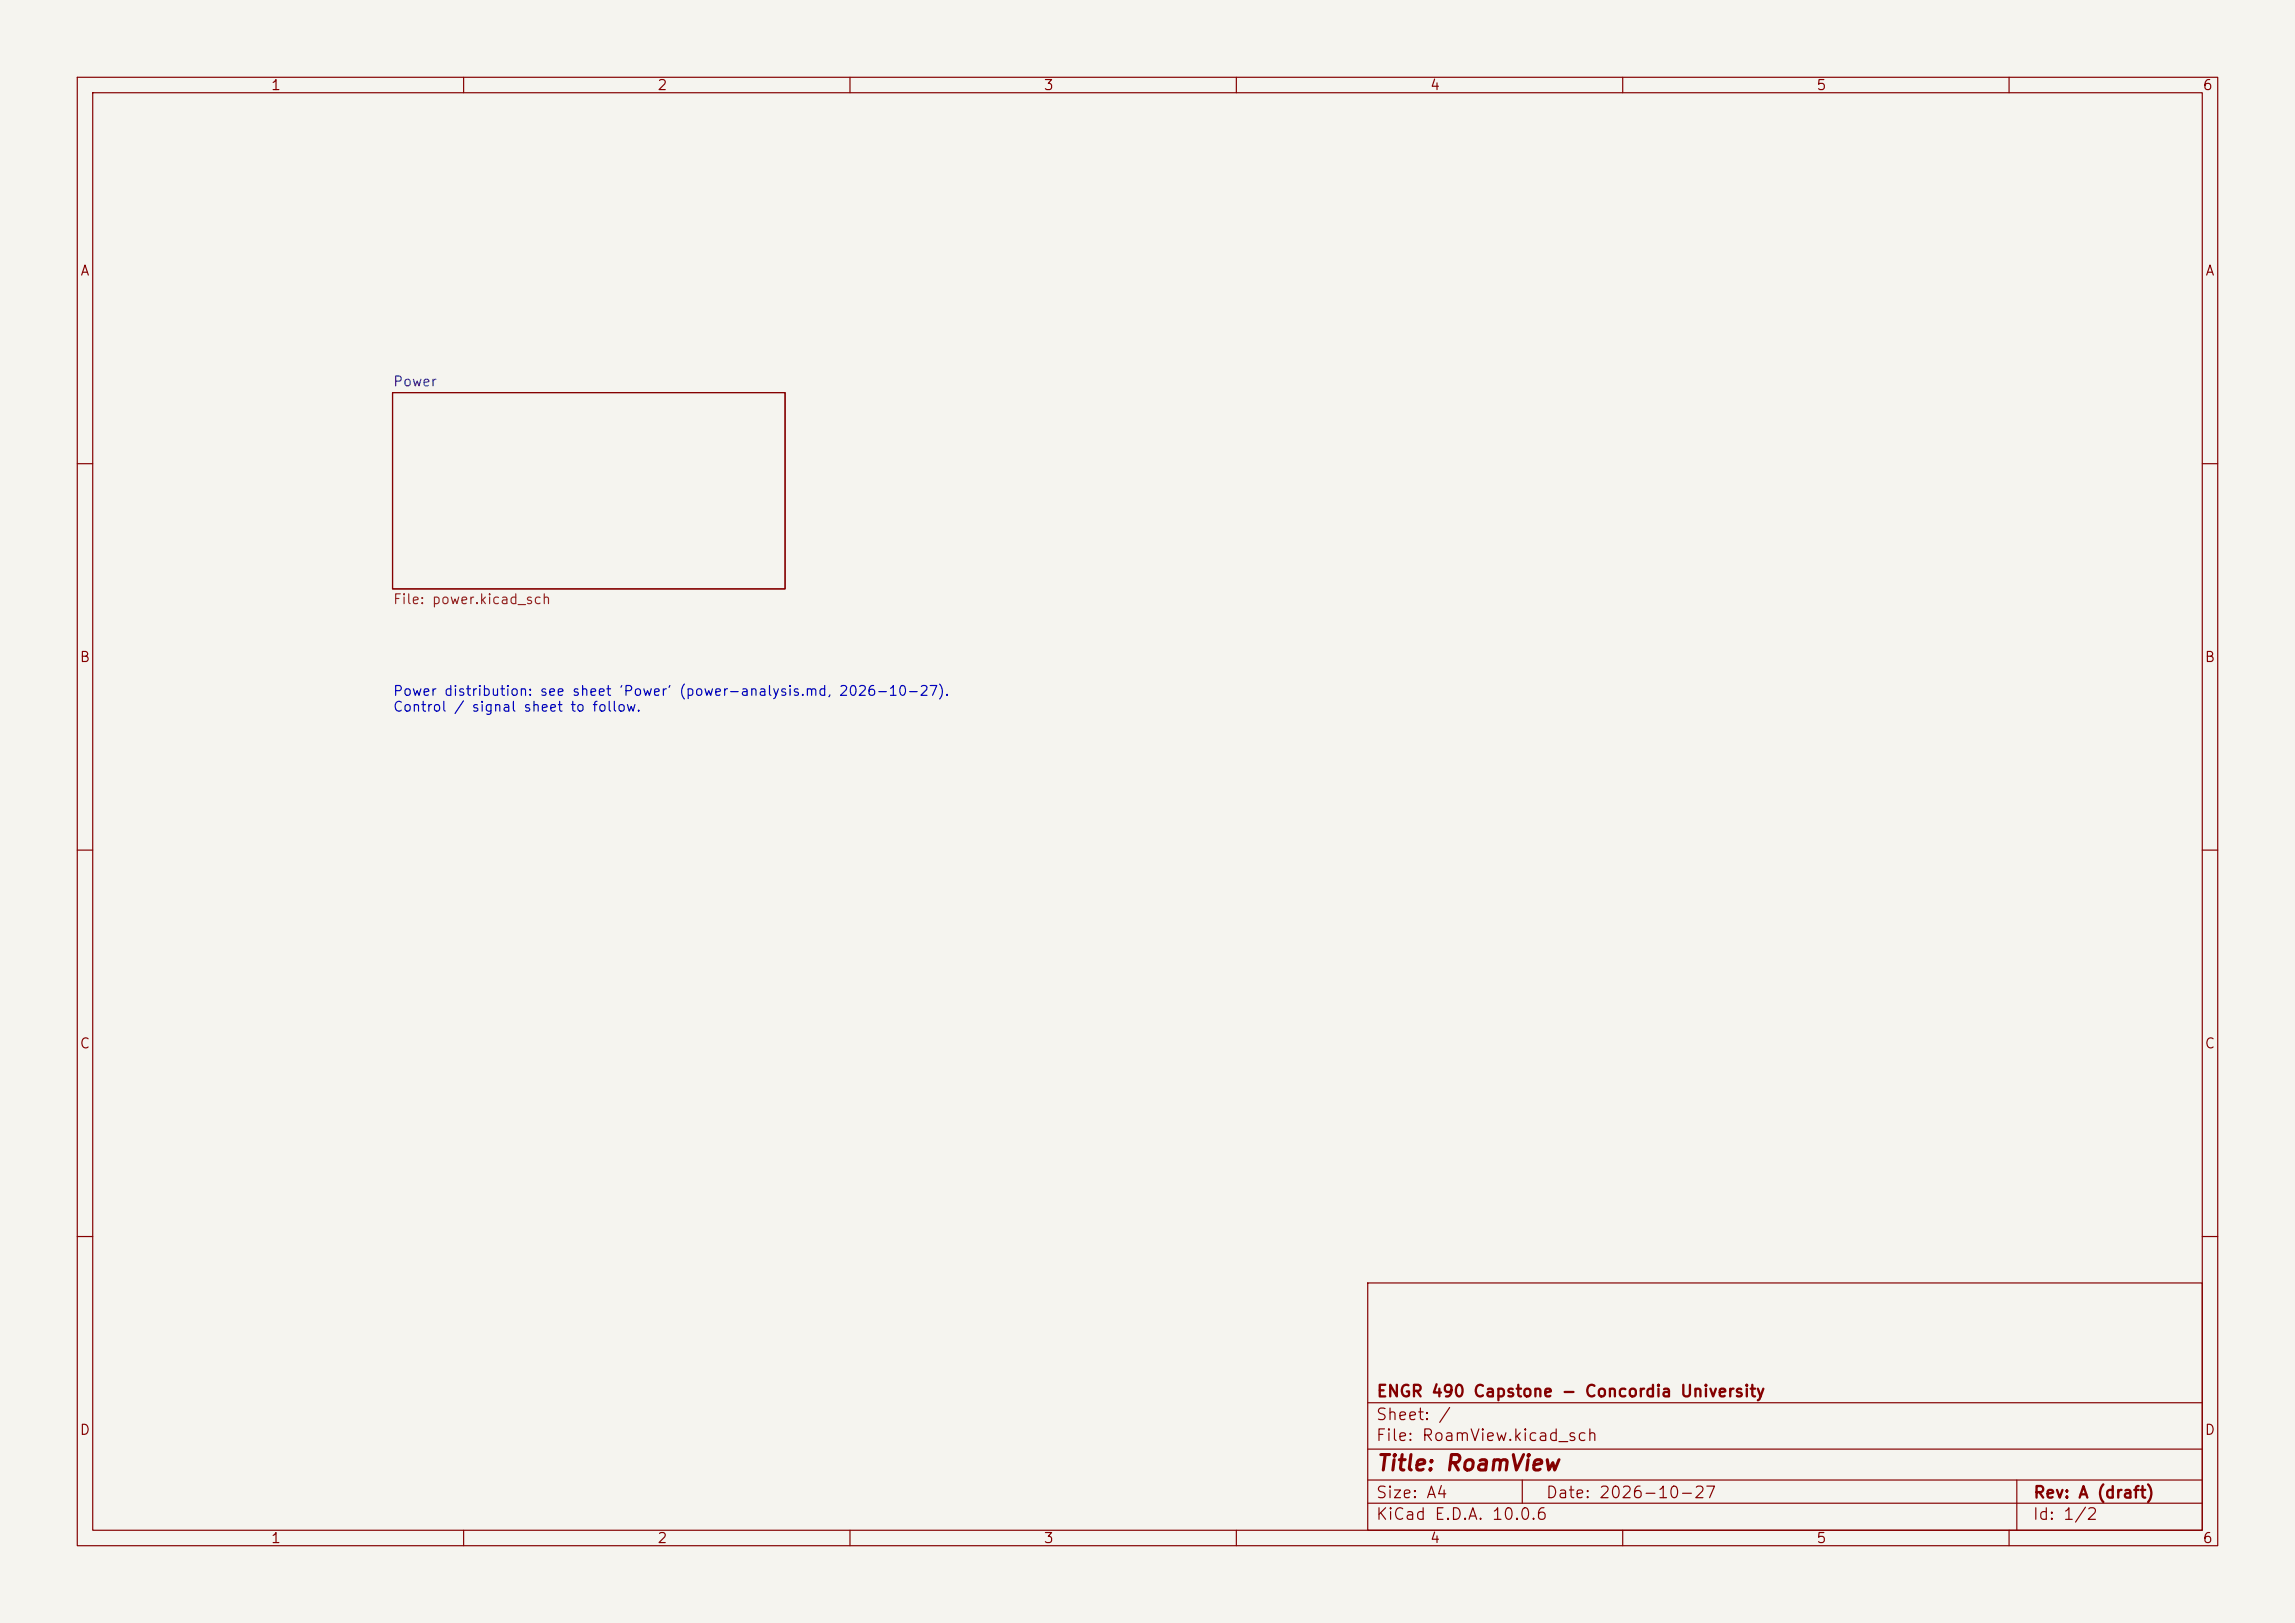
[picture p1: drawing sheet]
<svg xmlns="http://www.w3.org/2000/svg" width="297mm" height="210mm" viewBox="0 0 297 210" stroke-linecap="round" stroke-linejoin="round" font-family="sans-serif">
<defs><g id="words">
<text font-size="2" fill="#840000" x="178" y="190.8">Title: RoamView</text>
<g font-size="1.5" fill="#840000">
<text x="178" y="184.1">Sheet: /</text>
<text x="178" y="181.1">ENGR 490 Capstone - Concordia University</text>
<text x="178" y="186.8">File: RoamView.kicad_sch</text>
<text x="178" y="197">KiCad E.D.A. 10.0.6</text>
<text x="178" y="194.2">Size: A4</text>
<text x="200" y="194.2">Date: 2026-10-27</text>
<text x="263" y="197">Id: 1/2</text>
<text x="263" y="194.2">Rev: A (draft)</text>
</g>
<g font-size="1.3" fill="#840000">
<text x="35" y="12">1</text>
<text x="85" y="12">2</text>
<text x="135" y="12">3</text>
<text x="185" y="12">4</text>
<text x="235" y="12">5</text>
<text x="285" y="12">6</text>
<text x="10.3" y="36">A</text>
<text x="285.3" y="36">A</text>
<text x="10.2" y="86">B</text>
<text x="285.2" y="86">B</text>
<text x="10.2" y="136">C</text>
<text x="285.2" y="136">C</text>
<text x="10.2" y="186">D</text>
<text x="285.2" y="186">D</text>
<text x="35" y="200">1</text>
<text x="85" y="200">2</text>
<text x="135" y="200">3</text>
<text x="185" y="200">4</text>
<text x="235" y="200">5</text>
<text x="285" y="200">6</text>
</g>
<text font-size="1.3" fill="#006464" x="50.8" y="50.3">Power</text>
<text font-size="1.3" fill="#725600" x="50.8" y="78.5">File: power.kicad_sch</text>
<g font-size="1.3" fill="#0000c2">
<text x="50.8" y="90.4">Power distribution: see sheet 'Power' (power-analysis.md, 2026-10-27).</text>
<text x="50.8" y="92.4">Control / signal sheet to follow.</text>
</g>
</g></defs>
<path d="M0 0h297v210h-297z" fill="#f5f4ef" stroke="#f5f4ef" stroke-width=".13"/>
<g fill="none" stroke="#840000" stroke-width=".15">
<path d="M10 10h277v190h-277zM12 12h273v186h-273zM60 10v2M110 10v2M160 10v2M210 10v2M260 10v2M50.8 50.8h50.8v25.4h-50.8zM10 60h2M285 60h2M10 110h2M285 110h2"/>
<path d="M10 160h2M177 166h108v32h-108zM285 160h2M60 198v2M110 198v2M160 198v2M177 194.5h108M177 191.5h108M177 187.5h108M177 181.5h108M197 191.5v3M210 198v2"/>
<path d="M260 198v2M261 191.5v6.5"/>
</g>
<use href="#words"/>
</svg>
